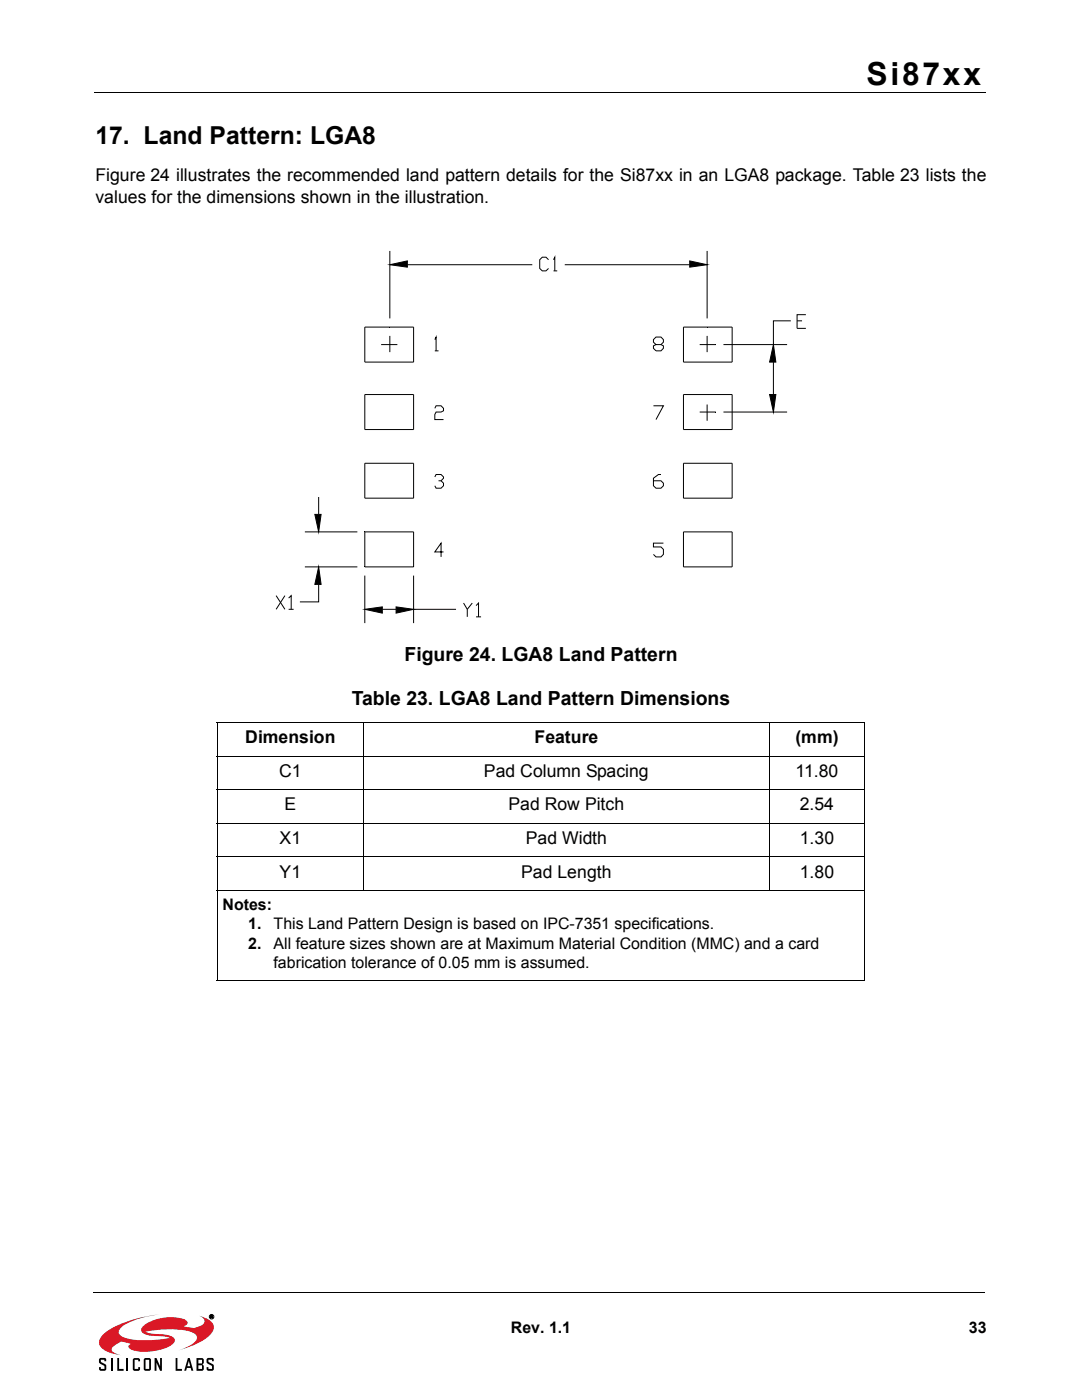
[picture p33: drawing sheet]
<svg xmlns="http://www.w3.org/2000/svg" width="216mm" height="279mm" viewBox="0 0 216 279" stroke-linecap="round" stroke-linejoin="round" font-family="sans-serif">
<defs><g id="words">
<text font-size="6.3" x="172.9" y="16.9">Si87xx</text>
<text font-size="4.9" x="19" y="28.7">17. Land Pattern: LGA8</text>
<g font-size="3.9">
<text x="80.7" y="132">Figure 24. LGA8 Land Pattern</text>
<text x="70.2" y="140.8">Table 23. LGA8 Land Pattern Dimensions</text>
</g>
<g font-size="3.5">
<text x="19" y="36.2">Figure 24 illustrates the recommended land pattern details for the Si87xx in an LGA8 package. Table 23 lists the</text>
<text x="19" y="40.5">values for the dimensions shown in the illustration.</text>
<text x="48.9" y="148.3">Dimension</text>
<text x="106.7" y="148.3">Feature</text>
<text x="158.7" y="148.3">(mm)</text>
<text x="55.7" y="155">C1</text>
<text x="96.6" y="155">Pad Column Spacing</text>
<text x="158.7" y="155">11.80</text>
<text x="56.8" y="161.7">E</text>
<text x="101.5" y="161.7">Pad Row Pitch</text>
<text x="159.6" y="161.7">2.54</text>
<text x="55.8" y="168.4">X1</text>
<text x="104.9" y="168.4">Pad Width</text>
<text x="159.6" y="168.4">1.30</text>
<text x="55.8" y="175.1">Y1</text>
<text x="104" y="175.1">Pad Length</text>
<text x="159.6" y="175.1">1.80</text>
</g>
<g font-size="3.2">
<text x="44.4" y="181.6">Notes:</text>
<text x="49.5" y="185.5">1.</text>
<text x="54.6" y="185.5">This Land Pattern Design is based on IPC-7351 specifications.</text>
<text x="49.5" y="189.4">2.</text>
<text x="54.6" y="189.4">All feature sizes shown are at Maximum Material Condition (MMC) and a card</text>
<text x="54.6" y="193.2">fabrication tolerance of 0.05 mm is assumed.</text>
<text x="102" y="266">Rev. 1.1</text>
<text x="193.3" y="266">33</text>
</g>
</g></defs>
<path d="M20.7 266.2a21.4 21.4 0 0 1 9.7-3.7l1.5-.2a16.9 16.9 0 0 0-7.6 2.5 1.05 1.05 0 0 0-.6 1 1.05 1.05 0 0 0 .7 1 17 17 0 0 0 9 .3l.5-.1a11.4 11.4 0 0 0-3.8-.4l-.4-.1a1.42 1.42 0 0 1-1.5-1.1 2.83 2.83 0 0 1 1.8-1.7 9.2 9.2 0 0 1 7.1-.3 .66 .66 0 0 1 .3 .8 .66 .66 0 0 1-.7 .5h-.1a4.3 4.3 0 0 0 3.4-.1 .97 .97 0 0 0 .8-.9 .97 .97 0 0 0-.7-1l-.4-.1 .6 .1a2.73 2.73 0 0 1 2.4 2.4 5.5 5.5 0 0 1-3.4 3l-3.7 1.4a6.3 6.3 0 0 0 3.7-2.3 1.39 1.39 0 0 0-1.4-1.5 21.1 21.1 0 0 0-8.9 .1l1.1 .3a10.3 10.3 0 0 1 4.4 .8 .81 .81 0 0 1-.1 1.4 10.1 10.1 0 0 1-8.3 1l-.5-.6 .5-.5-1.9-.5-.6 .4a1.81 1.81 0 0 0-1.3 1.3l.6 .6 1.2 .5-1.6-.3a3.4 3.4 0 0 1-2.7-2 2.19 2.19 0 0 1 .9-2z" fill="#da1826"/>
<g fill="none" stroke="#000" stroke-width=".2">
<path d="M18.8 18.4h177.8M43.3 144.2h129.3M43.3 150.9h129.3M43.3 157.6h129.3M43.4 144.3v51.3M72.5 144.1v33.7M153.5 144.1v33.7M172.5 144.3v51.3M43.3 164.3h129.3M43.3 171h129.3M43.3 177.7h129.3M43.3 195.7h129.3"/>
<path d="M18.6 257.9h177.8M42 262.5l.4 .1-.1 .2 .2 .2-.4-.2-.1 .2zM42.1 262.6l.3 .1h-.3z"/>
<circle cx="42.2" cy="262.8" r=".45"/>
</g>
<g fill="#000">
<path d="M19.8 271.2l.3-.2h.7h.2l.2 .4v.3h-.4v-.3h-.7v.4l1.1 .7v.9l-.4 .2-.9-.1-.1-.7h.3v.4h.7v-.6l-.1-.1a1.14 1.14 0 0 1-1-.7zM23.4 271h.4v2.2h.9v.4h-1.3zM26.6 271.2l.3-.2h.7l.3 .2v.5h-.3v-.3h-.7v1.8h.7v-.4h.3v.4l-.1 .3-.9 .1-.3-.2zM30.8 271h.4l.7 1.7v-1.7h.4v2.6h-.4l-.7-1.7v1.7h-.4zM35 271h.4v2.2h.9v.4h-1.3zM41.3 271.2l.3-.2h.7h.2l.2 .4v.3h-.4v-.3h-.7v.4l1 .7v.9l-.3 .2-.9-.1-.2-.7h.4v.4h.7v-.6l-.1-.1a1.14 1.14 0 0 1-1-.7z"/>
<path d="M28.7 271.2v2.2l.3 .2 .9-.1 .2-.3v-2l-.3-.2h-.8zM29 271.4h.8v1.8h-.8z"/>
<path d="M37.5 271l-.7 2.6h.3l.2-.6h.8l.1 .6h.4l-.7-2.6zM37.7 271.6l.2 1.1h-.5z"/>
<path d="M39.2 271v2.6l1.3-.1 .2-.3v-.6l-.3-.3 .3-.3-.1-.8-.3-.2zM39.6 271.4h.7v.7h-.7zM39.6 272.5h.7v.7h-.7z"/>
<path d="M42 262.5l.4 .1-.1 .2 .2 .2-.4-.2-.1 .2zM42.1 262.6v.1h.3z"/>
</g>
<path d="M22.3 271v2.6M25.4 271v2.6" fill="none" stroke="#000" stroke-width=".36"/>
<path d="M53.1 46.8h109.7v80.5h-109.7z" fill="#fff"/>
<g fill="none" stroke="#000" stroke-width=".2">
<path d="M77.8 52.8l3.5-.7v1.2zM77.8 50.1v13.4M81.3 52.8h24.9M109.5 51.8l-.6-.5h-.7l-.5 .5v1.8l.5 .5h.7l.6-.5M110.4 51.8l.3-.5v2.8M110.4 54.1h.8M112.7 52.8h24.9M137.6 52.1l3.5 .7-3.5 .5zM141.1 50.1v13.4M72.8 78.7h9.7v7h-9.7zM72.8 65.3h9.7v7h-9.7zM76.1 68.8h3.2"/>
<path d="M77.8 67v3.3M86.8 67.8l.2-.5v2.7M86.8 70h.7M130.9 68.8l-.5-.5v-.5l.5-.5h1l.5 .5v.5l-.5 .5h-1l-.5 .2v.5l.5 .5h1l.5-.5v-.5l-.5-.2M136.4 78.7h9.7v7h-9.7zM136.4 65.3h9.7v7h-9.7zM139.6 68.8h3.3M141.1 67v3.3M144.4 68.8h12.7M153.6 78.7h1.2l-.5 3.5zM154.3 68.8l.5 3.5h-1.2zM154.3 72.3v6.4"/>
<path d="M157.8 64h-3.5v4.8M159 64h1M160.8 62.8h-1.8v2.7h1.8M63.6 99.2v3.5M72.8 92.5h9.7v6.9h-9.7zM86.8 81.5l.2-.5h1l.5 .5v.5l-.5 .2h-1l-.2 .5v1h1.7M86.8 95.2l.2-.5h1l.5 .5v.2l-.5 .5h-.5M88 95.9l.5 .5v.5l-.5 .5h-1l-.2-.5M130.4 81h2l-1.5 2.7M131.9 94.7h-.5l-1 .7v1.5l.5 .5h1l.5-.5v-.5l-.5-.5h-1.5M136.4 92.5h9.7v6.9h-9.7zM139.6 82.2h3.3"/>
<path d="M141.1 80.7v3.3M144.4 82.2h12.7M55.1 118.9l1.8 2.7M56.9 118.9l-1.8 2.7M57.6 119.4l.5-.5v2.7M60.8 113.1h10.5M60.8 106.2h10.5M62.8 102.7h1.3l-.5 3.5zM63.6 113.1l.5 3.5h-1.3zM63.6 116.6v3.5h-3.8M72.8 106.2h9.7v6.9h-9.7zM72.8 114.9v9.5"/>
<path d="M82.5 114.9v9.5M88.5 110.2h-1.7l1.2-1.8v2.7M132.4 108.4h-2v.8h1.5l.5 .4v1l-.5 .5h-1l-.5-.5M136.4 106.2h9.7v6.9h-9.7zM57.6 121.6h1M72.8 121.6l3.5-.5v1.3zM76.3 121.6h2.7M79 121.1l3.5 .5-3.5 .8zM82.5 121.6h8.5M92.5 120.4l.7 1.2v1.5M94.2 120.4l-1 1.2M95 120.9l.5-.5v2.7"/>
<path d="M95 123.1h1"/>
</g>
<path d="M77.8 52.8l3.5-.7v1.2zM137.6 52.1l3.5 .7-3.5 .5zM153.6 78.7h1.2l-.5 3.5zM154.3 68.8l.5 3.5h-1.2zM62.8 102.7h1.3l-.5 3.5zM63.6 113.1l.5 3.5h-1.3zM72.8 121.6l3.5-.5v1.3zM79 121.1l3.5 .5-3.5 .8z" fill="#000"/>
<use href="#words"/>
</svg>
